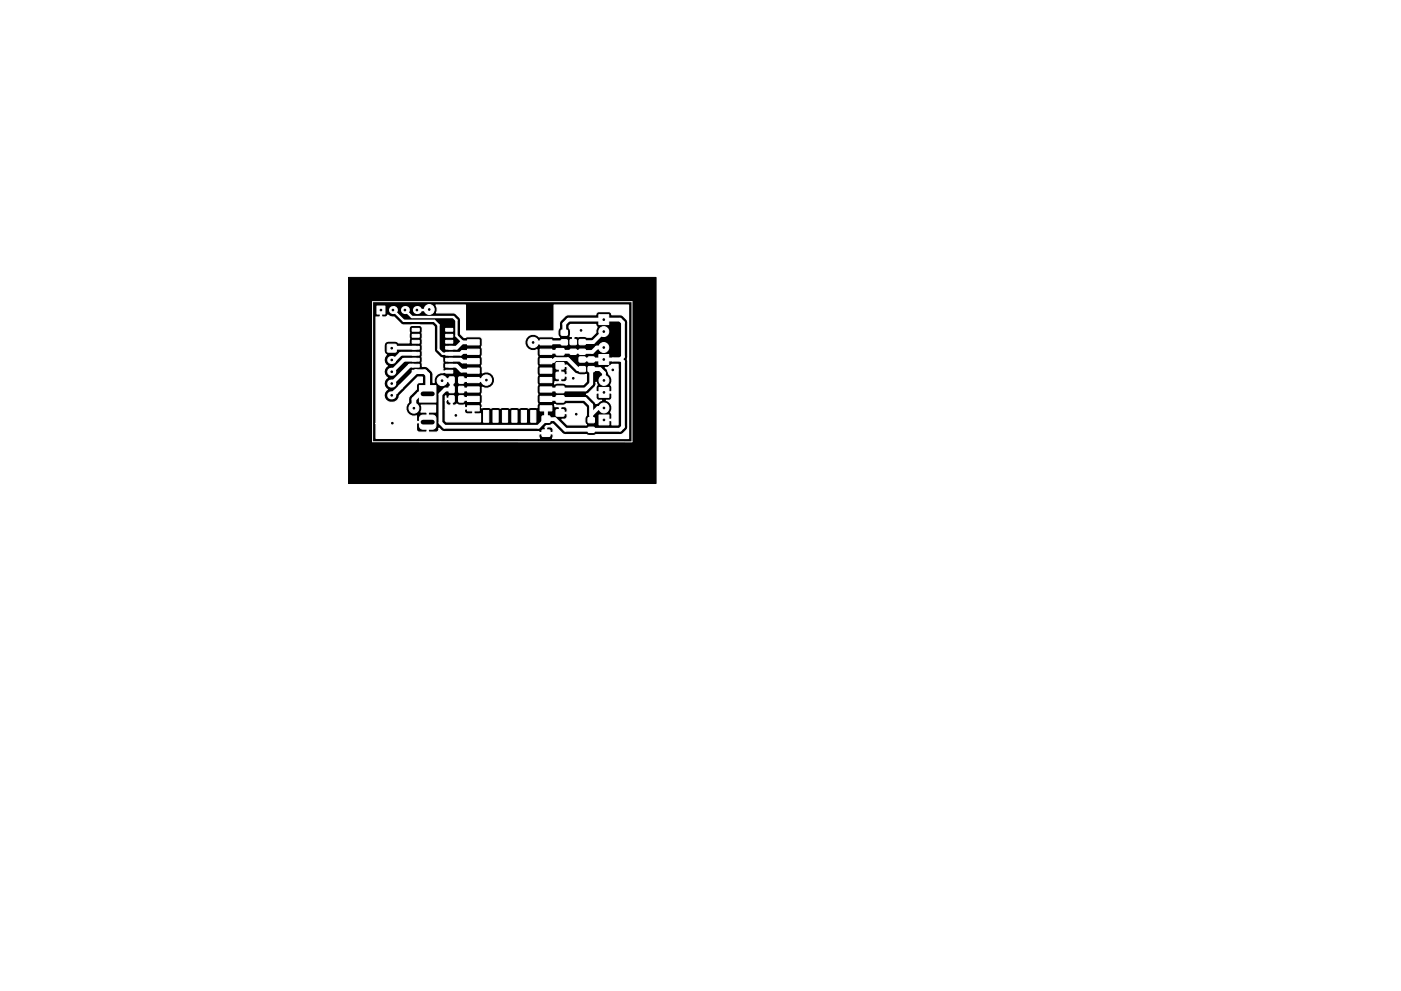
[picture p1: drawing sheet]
<svg xmlns="http://www.w3.org/2000/svg" width="297mm" height="210mm" viewBox="0 0 297 210" stroke-linecap="round" stroke-linejoin="round" font-family="sans-serif">
<path d="M73.9 58.9h65.2v43.7h-65.2z" fill="#000" stroke="#000" stroke-width=".21"/>
<path d="M134 93.7v-29.7h-55v29.7h55" fill="none" stroke="#fff" stroke-width=".21"/>
<g fill="#fff" stroke="#fff" stroke-width=".21">
<path d="M117.9 74h1.6l.1 1.3h-1.6z"/>
<path d="M117.9 77h1.6l.1 1.2-1.6 .1z"/>
<path d="M115 88.3h1.5l.1 1.3h-1.6z"/>
<path d="M115 91.3h1.5l.1 1.2-1.6 .1z"/>
<path d="M95.2 80h1.1l-.1 1.3-1-.1z"/>
<path d="M97.3 80h1v1.3l-1-.1z"/>
<path d="M97.3 82h1v1.3l-1-.1z"/>
<path d="M95.2 82h1.1l-.1 1.3-1-.1z"/>
<path d="M95.2 84h1.1l-.1 1.3-1-.1z"/>
<path d="M97.3 84h1v1.3l-1-.1z"/>
<path d="M124.7 90.7h1.3v1h-1.3z"/>
<path d="M124.7 88.6h1.3v1l-1.3 .1z"/>
<path d="M124.7 77.8h1.3v1h-1.3z"/>
<path d="M124.7 75.8h1.3v1h-1.3z"/>
<path d="M122.8 75.8h1.3v1h-1.3z"/>
<path d="M122.8 77.8h1.3v1h-1.3z"/>
<path d="M119 72.1h1.2l.1 1-1.3 .1z"/>
<path d="M119 70.1h1.2l.1 1h-1.3z"/>
<path d="M120.9 72.1h1.2l.1 1h-1.3z"/>
<path d="M120.9 74.1h1.2l.1 1-1.3 .1z"/>
<path d="M122.8 74.1h1.3v1l-1.3 .1z"/>
<path d="M122.8 72.1h1.3v1h-1.3z"/>
<path d="M127 66.8h2.1v2.1h-2.1z"/>
<path d="M127 75.2h2.1v2.1h-2.1z"/>
<path d="M127 88h2.1v2.1h-2.1z"/>
<path d="M127 82.2h2.1v2.1h-2.1z"/>
<path d="M82.2 73.1h1.7l.1 1.5-1.8 .1z"/>
<path d="M102.5 87.1h1.1v2.5h-1.1z"/>
<path d="M104.5 87.1h1.1v2.5h-1.1z"/>
<path d="M106.5 87.1h1.1v2.5h-1.1z"/>
<path d="M108.5 87.1h1.1v2.5h-1.1z"/>
<path d="M110.5 87.1h1.1v2.5h-1.1z"/>
<path d="M112.5 87.1h1.1v2.5h-1.1z"/>
<path d="M99.1 72.1h2.5v1.1h-2.5z"/>
<path d="M99.1 74.1h2.5v1.1h-2.5z"/>
<path d="M99.1 76.1h2.5v1.1h-2.5z"/>
<path d="M99.1 78.1h2.5v1.1h-2.5z"/>
<path d="M99.1 80.1h2.5v1.1h-2.5z"/>
<path d="M99.1 82.1h2.5v1.1h-2.5z"/>
<path d="M99.1 84.1h2.5v1.1h-2.5z"/>
<path d="M99.1 86.1h2.5v1.1h-2.5z"/>
<path d="M114.5 86.1h2.5v1.1h-2.5z"/>
<path d="M114.5 84.1h2.5v1.1h-2.5z"/>
<path d="M114.5 82.1h2.5v1.1h-2.5z"/>
<path d="M114.5 80.1h2.5v1.1h-2.5z"/>
<path d="M114.5 78.1h2.5v1.1h-2.5z"/>
<path d="M114.5 76.1h2.5v1.1h-2.5z"/>
<path d="M114.5 74.1h2.5v1.1h-2.5z"/>
<path d="M114.5 72.1h2.5v1.1h-2.5z"/>
<path d="M117.9 84h1.6l.1 1.3h-1.6z"/>
<path d="M117.9 87h1.6l.1 1.2-1.6 .1z"/>
<path d="M117.9 82h1.6l.1 1.3h-1.6z"/>
<path d="M117.9 79h1.6l.1 1.3h-1.6z"/>
<path d="M88.9 81.8h3.5v3.5h-3.5z"/>
<path d="M89.1 88.3l.5-.2h2.1a.75 .75 0 0 1 .7 .7v1.5a.75 .75 0 0 1-.7 .8h-2a.75 .75 0 0 1-.8-.8v-1.6z"/>
<path d="M79.9 64.9h1.7v1.7h-1.7z"/>
<circle cx="128" cy="70.4" r="1.05"/>
<circle cx="128" cy="73.7" r="1.05"/>
<circle cx="128.1" cy="86.6" r="1.05"/>
<circle cx="128.1" cy="80.7" r="1.05"/>
</g>
<path d="M82.9 78.9h.3M82.9 76.4h.3M82.9 83.9h.3M82.9 81.4h.3" fill="none" stroke="#fff" stroke-width="1.7"/>
<g fill="#fff">
<circle cx="83.3" cy="65.8" r=".85"/>
<circle cx="85.9" cy="65.8" r=".85"/>
<circle cx="88.4" cy="65.8" r=".85"/>
</g>
<g fill="#fff" stroke="#fff" stroke-width=".21">
<path d="M94.5 69.7h1.5v.6h-1.5z"/>
<path d="M94.5 70.9h1.5v.6h-1.5z"/>
<path d="M94.5 72.2h1.5v.6h-1.5z"/>
<path d="M94.5 73.5h1.5v.6h-1.5z"/>
<path d="M94.5 74.8h1.5v.6h-1.5z"/>
<path d="M94.5 76h1.5v.6h-1.5z"/>
<path d="M94.5 77.3h1.5v.6h-1.5z"/>
<path d="M94.5 78.6h1.5v.6h-1.5z"/>
<path d="M87.4 78.6h1.5v.6h-1.5z"/>
<path d="M87.4 77.3h1.5v.6h-1.5z"/>
<path d="M87.4 76h1.5v.6h-1.5z"/>
<path d="M87.4 74.8h1.5v.6h-1.5z"/>
<path d="M87.4 73.5h1.5v.6h-1.5z"/>
<path d="M87.4 72.2h1.5v.6h-1.5z"/>
<path d="M87.4 70.9h1.5v.6h-1.5z"/>
<path d="M87.4 69.7h1.5v.6h-1.5z"/>
<circle cx="122.2" cy="87.9" r="1.1"/>
<circle cx="123.2" cy="70.1" r="1.1"/>
<circle cx="96.6" cy="88.1" r="1.1"/>
<circle cx="121.5" cy="80.3" r="1.1"/>
<circle cx="129.9" cy="78.5" r="1.1"/>
<circle cx="83.2" cy="89.8" r="1.1"/>
<circle cx="103.1" cy="80.6" r="1.1"/>
<circle cx="87.8" cy="86.6" r="1.05"/>
<circle cx="93.7" cy="80.8" r="1.05"/>
<circle cx="91" cy="65.7" r="1.05"/>
<circle cx="113" cy="72.7" r="1.1"/>
</g>
<g fill="none" stroke="#fff" stroke-width=".8">
<path d="M87.6 77.6h-.7l-3.8 3.8M88.1 76.3h-2.5l-2.5 2.6M88.1 73.8l-5 .1M88.1 75.1h-3.1l-1.4 1.3h-.5M95.2 76.3h2.5l.3 .4 3.1-.1M95.2 77.6h1.6l1 1h3.3M101.1 72.6h-3.2l-1.1 1.2h-1.6M101.1 74.6l-3.1 .1-.3 .4h-2.5M115.1 76.6h2.2l.4-.4h2.7l2.1 2.1h.8M119.6 72.6l-6.6 .1M119.6 70.6v-1.9l.9-.9h10.9l.7 .6v7.3l-.6 .6M123.3 76.3h8.3l.5 .4v13.8l-.7 .7h-11.5l-2.3-2.3h-1.8"/>
<path d="M128 76.2l.1 .1M128 73.7h-1.5l-.9 1-10.5-.1M128 70.4l-2.2 2.2h-2.4M93.7 80.8l.2-.2h1.8v2h-1.3l-1 1.1v6l.8 .8h19.9l1.7-1.6M97.8 82.6h3.3M97.8 84.6h3.3M97.8 80.6h5.3M115.1 84.6h8.9l1.3 1.4v3.1M115.1 86.6h.1M115.1 86.6l.7 .1v2.2M118.9 84.6h-.1M128.1 80.7v-1.5l-.9-.9h-1.9v3.1l-1.2 1.2h-9"/>
<path d="M128.1 86.6h-1.3l-1.5 1.4"/>
</g>
<path d="M83.3 65.8l2.3 2.3h6.5l.9 .9v5.2l.9 .9h1.3M85.9 65.8l1.4 1.5h8.8l.7 .6v3.3l1.4 1.4h2.9M91 65.7l-.1 .1h-2.5M101.1 80.6h.1" fill="none" stroke="#fff" stroke-width=".5"/>
<path d="M83.9 83.1h.1M84.9 82.1h.1M90.7 83.6v-4.1l-.7-.6h-1.9l-5 5 .1-.2M90.7 83.6l-.1 .1M90.7 83.6h-1.8l-1.1 1.1v1.9" fill="none" stroke="#fff" stroke-width="1"/>
<g fill="#fff" stroke="#fff" stroke-width=".25">
<path d="M80.6 65.7h.3v1.4l.2 .2h.6l.5-.5 .5 .4 .8 .1 1.8 1.6 6.4 .1 .4 .3v4.9a2.36 2.36 0 0 0 1.1 1.4l.7 .4v2.6l.1 .1h1.4v.3h-1.4a1.82 1.82 0 0 0-1.9 2.2h-.3v-1.6a2.35 2.35 0 0 0-1.8-1.9h-.5l-.1-.7 .1-7.6-.6-.4h-1.5a.65 .65 0 0 0-.7 .7l.2 .9-.2 2.1h-2.2l-.4-.3a2.92 2.92 0 0 0-2.4 .2 2.42 2.42 0 0 0 0 2.5l.2 .2a1.48 1.48 0 0 0 .2 2.3 1.45 1.45 0 0 0 0 2.5 1.45 1.45 0 0 0 0 2.5 1.58 1.58 0 0 0 .3 2.7 1.58 1.58 0 0 0 2.3-1.3l3.9-4h.9v1.2h-.6l-.4 .2-.2 .4v.8l-1.6 1.7-.1 1.1-.3 .3a1.7 1.7 0 0 0 .1 1.9 1.7 1.7 0 0 0 1.9 .6v1.1l.2 .1h2.1v-1.8l-.2-.2h-1.2l.2-.5-.1-.9h3v1.4h-1.3l-.2 .2v3.9l.2 .2h1.6a.68 .68 0 0 0 .5-.9l.7 .7 .4 .1h20.1l.1 .2h1.2v-1.1h.3v1.1h1.2l.2-.2v-.5l-.3-.4-1.5-.1 .4-.3 .8-.1 .5-.2 2.3 2.2h4.9l.2 .1a2.26 2.26 0 0 0 1.7-.1h5.1a2.47 2.47 0 0 0 1.7-1.6v-22.6l-1.3-1.2h-2.1l-.2-.5-.4-.2h-2.1a.65 .65 0 0 0-.7 .7h-6.2l-1.4 1.5-.2 1.3a1.6 1.6 0 0 0 .1 2h-1.2l-.4-.2-2.7 .1-.3-.3a1.76 1.76 0 0 0-2.7 1.4 1.76 1.76 0 0 0 2.6 1.6v1l.1 .4-.1 .2a2.18 2.18 0 0 0 .1 1.8 2.18 2.18 0 0 0-.1 1.8l.1 .2-.1 .2a2.18 2.18 0 0 0 .1 1.8 2.18 2.18 0 0 0-.1 1.8l.1 .2-.1 .2a2.18 2.18 0 0 0 .1 1.8l-.1 .9-1.4-.1-.4 .2-.2-.1a2.18 2.18 0 0 0-1.8 .1 2.18 2.18 0 0 0-1.8-.1l-.2 .1-.2-.1a2.18 2.18 0 0 0-1.8 .1 2.18 2.18 0 0 0-1.8-.1l-.2 .1-.5-.2-1.5 .1 .1-.2v-.3l-.1-.4a2.18 2.18 0 0 0 .1-1.8l-.1-.2 .2-.4v-1a1.76 1.76 0 0 0 2.6-1.6 1.76 1.76 0 0 0-2.6-1.5v-1l-.2-.5 .1-.2a2.18 2.18 0 0 0-.1-1.8 2.18 2.18 0 0 0 .1-1.8l-.1-.2 .1-.2a2.18 2.18 0 0 0-.1-1.8l-.5-.2h-2.5l-.7 .2-.7-.7v-3l-.3-.6-.7-.7-.6-.2h-3.6l.2-1.1-.3-.6h6.3v5.4l.1 .1h18.5l.2-.1v-5.4h15.8v28.3h-16.2l.2-.8-.2-.2h-2.7l-.1 .2 .1 .8h-34.7v-3.2h8.6v1.4l.3 .4 1.8 .1 .2-.2v-1.8h-2.1l-.2 .1h-8.6v-22.6l.8 .1 .1-.2z"/>
<path d="M117.6 85.8a2.77 2.77 0 0 0 2.1 .1l.3-.2h3.6l.7 .7v1.6a1.95 1.95 0 0 0 0 2.1h-4l-1.2-1.1 .9-.1 .3-.5v-.5l-.2-.2h-1.5v-1.3h.3v1.1h1.2l.2-.2-.1-.8-.5-.2h-.7l-.1 .1-.4-.1h-.8z"/>
<path d="M128.3 78h.8a.65 .65 0 0 0 .6-.7h1.3v12.8h-1.3v-.7l-.1-.2h-1.7v-.3l1.7 .1 .1-.2v-.9l-.2-.4a1.69 1.69 0 0 0-.9-2.6h.6l.4-.2 .1-1.2-.1-.1h-3.1l-.1 .1 .1 1.2 .4 .2h.7l-1.3 .7-1.5-1.7-.5-.3 .6-.2 1.2-1.3 .2-.3 .1-.7 .2 .6-.2 .4v.9l.1 .1h3.1l.1-.1v-.9l-.2-.4a1.85 1.85 0 0 0-.4-2.4l-.1-.6z"/>
<path d="M94.4 84.1l.1-.1v.4l.2 .1h1.2v1.3l.1 .2h.5l.3-.3a1.8 1.8 0 0 0 1.7 .2v.4l.1 .2h1.9v1.2l.1 .1h1.3v1.7h-7.2l-.3-.2v-2.4h4.1a.7 .7 0 0 0 .5 .9h1.1l.1-.1v-.9h-1.6l-.1 .1h-4.1v-2h.1v.6a.71 .71 0 0 0 1 .5l.1-.2v-1h-.9l-.3 .1z"/>
<path d="M118.6 77.5l1.6-.1 1.6 1.7 .7 .3a2.22 2.22 0 0 0 1.8 0v1.6l-.6 .6-3.7-.1a2.65 2.65 0 0 0-2.2-.2l-.2 .2 .1-.5h.8l.1-.2v-1h.3v1l.1 .2 1-.1 .3-.4v-.6l-.2-.1h-1.5v-2.1h.3v1.8h1.2l.2-.1v-1.5l-.2-.2h-1.5z"/>
<path d="M121 68.8h5.3l.3 .6-.3 .6v.6l-.9 .9h-1a2.2 2.2 0 0 0-1.8 0l-.8-.1-.1 .1v1.2h-.3v-1.2l-.1-.1h-.5l.1-.1a1.73 1.73 0 0 0-.2-1.7v-.5z"/>
</g>
<g fill="#000" stroke="#000" stroke-width=".21">
<circle cx="80.8" cy="65.8" r=".17"/>
<circle cx="83.1" cy="73.9" r=".17"/>
<circle cx="83.1" cy="78.9" r=".17"/>
<circle cx="83.1" cy="76.4" r=".17"/>
<circle cx="83.3" cy="65.8" r=".17"/>
<circle cx="85.9" cy="65.8" r=".17"/>
<circle cx="88.4" cy="65.8" r=".17"/>
<circle cx="91" cy="65.7" r=".17"/>
<circle cx="113" cy="72.7" r=".17"/>
<circle cx="123.2" cy="70.1" r=".17"/>
<circle cx="128" cy="70.4" r=".17"/>
<circle cx="128" cy="67.8" r=".17"/>
<circle cx="128" cy="73.7" r=".17"/>
<circle cx="128" cy="76.3" r=".17"/>
<circle cx="129.9" cy="78.5" r=".17"/>
<circle cx="83.1" cy="83.9" r=".17"/>
<circle cx="83.1" cy="81.4" r=".17"/>
<circle cx="83.2" cy="89.8" r=".17"/>
<circle cx="87.8" cy="86.6" r=".17"/>
<circle cx="93.7" cy="80.8" r=".17"/>
<circle cx="96.6" cy="88.1" r=".17"/>
<circle cx="103.1" cy="80.6" r=".17"/>
<circle cx="121.5" cy="80.3" r=".17"/>
<circle cx="122.2" cy="87.9" r=".17"/>
<circle cx="128.1" cy="86.6" r=".17"/>
<circle cx="128.1" cy="89.1" r=".17"/>
<circle cx="128.1" cy="83.3" r=".17"/>
<circle cx="128.1" cy="80.7" r=".17"/>
</g>
<path d="M89.7 83.6h2M89.7 89.6h2" fill="none" stroke="#000" stroke-width="1"/>
</svg>
